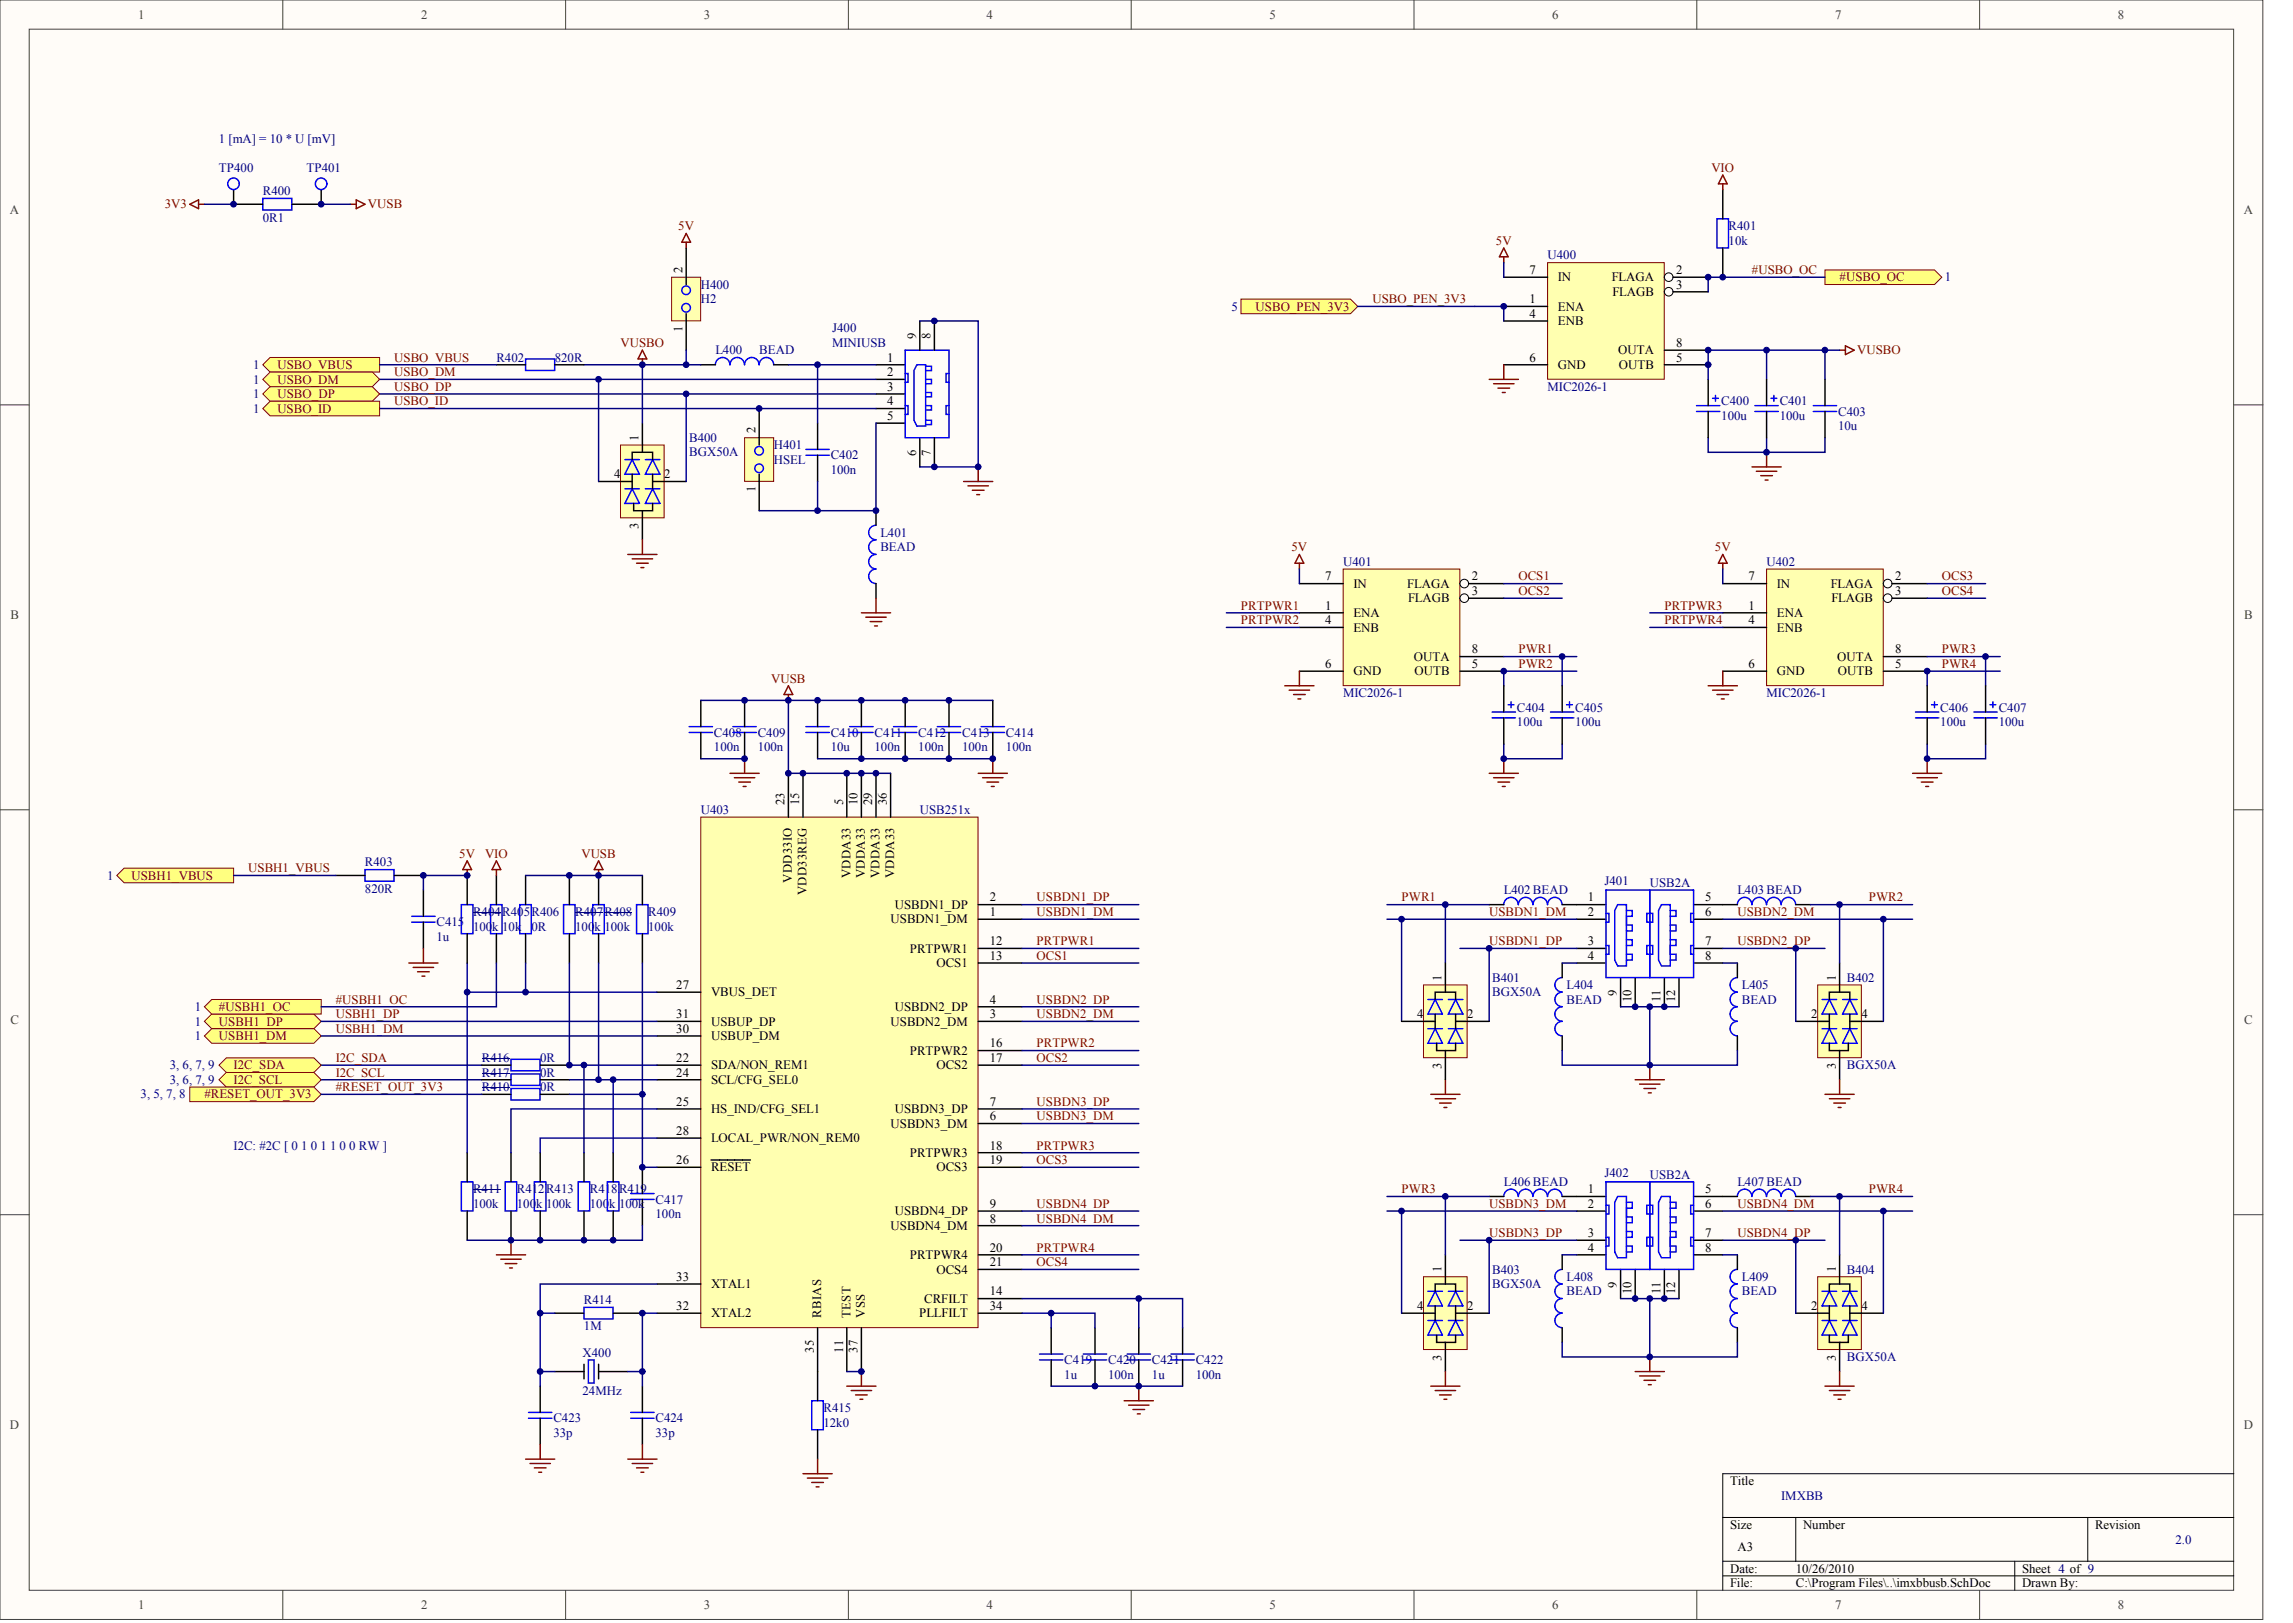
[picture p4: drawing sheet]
<svg xmlns="http://www.w3.org/2000/svg" width="840mm" height="594mm" viewBox="0 0 840 594" stroke-linecap="round" stroke-linejoin="round" font-family="sans-serif">
<defs><g id="words">
<g font-size="4.7" fill="#404040">
<text x="50.6" y="6.9">1</text>
<text x="154.2" y="6.9">2</text>
<text x="257.7" y="6.9">3</text>
<text x="361.3" y="6.9">4</text>
<text x="464.8" y="6.9">5</text>
<text x="568.4" y="6.9">6</text>
<text x="671.9" y="6.9">7</text>
<text x="775.5" y="6.9">8</text>
<text x="3.6" y="78.3">A</text>
<text x="821.6" y="78.3">A</text>
<text x="3.8" y="226.5">B</text>
<text x="821.7" y="226.5">B</text>
<text x="3.8" y="374.7">C</text>
<text x="821.7" y="374.7">C</text>
<text x="3.6" y="522.9">D</text>
<text x="821.6" y="522.9">D</text>
<text x="50.6" y="589">1</text>
<text x="154.2" y="589">2</text>
<text x="257.7" y="589">3</text>
<text x="361.3" y="589">4</text>
<text x="464.8" y="589">5</text>
<text x="568.4" y="589">6</text>
<text x="671.9" y="589">7</text>
<text x="775.5" y="589">8</text>
</g>
<g font-size="4.7" fill="#000080">
<text x="80.2" y="52.3">1 [mA] = 10 * U [mV]</text>
<text x="80.2" y="62.9">TP400</text>
<text x="112.3" y="62.9">TP401</text>
<text x="96.2" y="71.5">R400</text>
<text x="96.2" y="81.1">0R1</text>
<text x="633" y="84.3">R401</text>
<text x="633" y="89.6">10k</text>
<text x="566.7" y="95">U400</text>
<text x="256.6" y="105.7">H400</text>
<text x="712.1" y="103">1</text>
<text x="256.6" y="111">H2</text>
<text x="450.9" y="113.7">5</text>
<text x="304.7" y="121.7">J400</text>
<text x="262" y="129.7">L400</text>
<text x="278" y="129.7">BEAD</text>
<text x="304.7" y="127">MINIUSB</text>
<text x="92.8" y="135">1</text>
<text x="181.8" y="132.4">R402</text>
<text x="203.1" y="132.4">820R</text>
<text x="92.8" y="140.4">1</text>
<text x="566.7" y="143">MIC2026-1</text>
<text x="92.8" y="145.7">1</text>
<text x="630.3" y="148.4">C400</text>
<text x="651.7" y="148.4">C401</text>
<text x="92.8" y="151.1">1</text>
<text x="630.3" y="153.7">100u</text>
<text x="651.7" y="153.7">100u</text>
<text x="673.1" y="152.1">C403</text>
<text x="252.3" y="161.7">B400</text>
<text x="673.1" y="157.5">10u</text>
<text x="252.3" y="167.1">BGX50A</text>
<text x="283.3" y="164.4">H401</text>
<text x="283.3" y="169.8">HSEL</text>
<text x="304.2" y="168.2">C402</text>
<text x="304.2" y="173.5">100n</text>
<text x="322.4" y="196.5">L401</text>
<text x="322.4" y="201.8">BEAD</text>
<text x="491.8" y="207.1">U401</text>
<text x="646.9" y="207.1">U402</text>
<text x="491.8" y="255.2">MIC2026-1</text>
<text x="646.9" y="255.2">MIC2026-1</text>
<text x="555.4" y="260.5">C404</text>
<text x="576.8" y="260.5">C405</text>
<text x="710.5" y="260.5">C406</text>
<text x="731.9" y="260.5">C407</text>
<text x="261.4" y="269.6">C408</text>
<text x="277.5" y="269.6">C409</text>
<text x="304.2" y="269.6">C410</text>
<text x="320.2" y="269.6">C411</text>
<text x="336.3" y="269.6">C412</text>
<text x="352.3" y="269.6">C413</text>
<text x="368.3" y="269.6">C414</text>
<text x="555.4" y="265.9">100u</text>
<text x="576.8" y="265.9">100u</text>
<text x="710.5" y="265.9">100u</text>
<text x="731.9" y="265.9">100u</text>
<text x="261.4" y="275">100n</text>
<text x="277.5" y="275">100n</text>
<text x="304.2" y="275">10u</text>
<text x="320.2" y="275">100n</text>
<text x="336.3" y="275">100n</text>
<text x="352.3" y="275">100n</text>
<text x="368.3" y="275">100n</text>
<text x="256.6" y="297.9">U403</text>
<text x="336.8" y="297.9">USB251x</text>
<text x="133.6" y="317.2">R403</text>
<text x="39.3" y="322">1</text>
<text x="133.6" y="326.8">820R</text>
<text x="550.6" y="327.3">L402 BEAD</text>
<text x="587.5" y="324.1">J401</text>
<text x="604.1" y="324.6">USB2A</text>
<text x="636.2" y="327.3">L403 BEAD</text>
<text x="173.2" y="335.3">R404</text>
<text x="183.9" y="335.3">R405</text>
<text x="194.6" y="335.3">R406</text>
<text x="210.6" y="335.3">R407</text>
<text x="221.3" y="335.3">R408</text>
<text x="237.4" y="335.3">R409</text>
<text x="159.8" y="339.1">C415</text>
<text x="173.2" y="340.7">100k</text>
<text x="183.9" y="340.7">10k</text>
<text x="194.6" y="340.7">0R</text>
<text x="210.6" y="340.7">100k</text>
<text x="221.3" y="340.7">100k</text>
<text x="237.4" y="340.7">100k</text>
<text x="159.8" y="344.4">1u</text>
<text x="546.4" y="359.4">B401</text>
<text x="676.3" y="359.4">B402</text>
<text x="546.4" y="364.7">BGX50A</text>
<text x="573.6" y="362">L404</text>
<text x="637.8" y="362">L405</text>
<text x="71.4" y="370">1</text>
<text x="573.6" y="367.4">BEAD</text>
<text x="637.8" y="367.4">BEAD</text>
<text x="71.4" y="375.4">1</text>
<text x="71.4" y="380.7">1</text>
<text x="176.4" y="388.7">R416</text>
<text x="197.8" y="388.7">0R</text>
<text x="62.2" y="391.4">3, 6, 7, 9</text>
<text x="176.4" y="394.1">R417</text>
<text x="197.8" y="394.1">0R</text>
<text x="676.3" y="391.4">BGX50A</text>
<text x="62.2" y="396.7">3, 6, 7, 9</text>
<text x="176.4" y="399.4">R410</text>
<text x="197.8" y="399.4">0R</text>
<text x="51.5" y="402.1">3, 5, 7, 8</text>
<text x="85.5" y="420.8">I2C: #2C [ 0 1 0 1 1 0 0 RW ]</text>
<text x="587.5" y="430.9">J402</text>
<text x="604.1" y="431.5">USB2A</text>
<text x="173.2" y="436.8">R411</text>
<text x="189.2" y="436.8">R412</text>
<text x="199.9" y="436.8">R413</text>
<text x="216" y="436.8">R418</text>
<text x="226.7" y="436.8">R419</text>
<text x="550.6" y="434.1">L406 BEAD</text>
<text x="636.2" y="434.1">L407 BEAD</text>
<text x="173.2" y="442.1">100k</text>
<text x="189.2" y="442.1">100k</text>
<text x="199.9" y="442.1">100k</text>
<text x="216" y="442.1">100k</text>
<text x="226.7" y="442.1">100k</text>
<text x="240" y="440.5">C417</text>
<text x="240" y="445.9">100n</text>
<text x="546.4" y="466.2">B403</text>
<text x="676.3" y="466.2">B404</text>
<text x="546.4" y="471.5">BGX50A</text>
<text x="573.6" y="468.8">L408</text>
<text x="637.8" y="468.8">L409</text>
<text x="213.8" y="477.4">R414</text>
<text x="573.6" y="474.2">BEAD</text>
<text x="637.8" y="474.2">BEAD</text>
<text x="213.8" y="487">1M</text>
<text x="213.3" y="496.6">X400</text>
<text x="389.7" y="499.3">C419</text>
<text x="405.8" y="499.3">C420</text>
<text x="421.8" y="499.3">C421</text>
<text x="437.8" y="499.3">C422</text>
<text x="676.3" y="498.2">BGX50A</text>
<text x="389.7" y="504.6">1u</text>
<text x="405.8" y="504.6">100n</text>
<text x="421.8" y="504.6">1u</text>
<text x="437.8" y="504.6">100n</text>
<text x="213.3" y="510.5">24MHz</text>
<text x="202.6" y="520.7">C423</text>
<text x="240" y="520.7">C424</text>
<text x="301.5" y="516.9">R415</text>
<text x="202.6" y="526">33p</text>
<text x="240" y="526">33p</text>
<text x="301.5" y="522.3">12k0</text>
<text x="652.2" y="549">IMXBB</text>
<text x="796.5" y="565">2.0</text>
</g>
<g font-size="4.7" fill="#800000">
<text x="626.7" y="62.9">VIO</text>
<text x="60.3" y="76.3">3V3</text>
<text x="134.7" y="76.3">VUSB</text>
<text x="248.4" y="84.3">5V</text>
<text x="547.7" y="89.6">5V</text>
<text x="641.5" y="100.3">#USBO_OC</text>
<text x="673.6" y="103">#USBO_OC</text>
<text x="459.8" y="113.7">USBO_PEN_3V3</text>
<text x="502.5" y="111">USBO_PEN_3V3</text>
<text x="227.2" y="127">VUSBO</text>
<text x="680" y="129.7">VUSBO</text>
<text x="101.6" y="135">USBO_VBUS</text>
<text x="144.3" y="132.4">USBO_VBUS</text>
<text x="144.3" y="137.7">USBO_DM</text>
<text x="101.6" y="140.4">USBO_DM</text>
<text x="144.3" y="143">USBO_DP</text>
<text x="101.6" y="145.7">USBO_DP</text>
<text x="144.3" y="148.4">USBO_ID</text>
<text x="101.6" y="151.1">USBO_ID</text>
<text x="472.9" y="201.8">5V</text>
<text x="627.9" y="201.8">5V</text>
<text x="556" y="212.5">OCS1</text>
<text x="711" y="212.5">OCS3</text>
<text x="556" y="217.8">OCS2</text>
<text x="711" y="217.8">OCS4</text>
<text x="454.4" y="223.2">PRTPWR1</text>
<text x="609.4" y="223.2">PRTPWR3</text>
<text x="454.4" y="228.5">PRTPWR2</text>
<text x="609.4" y="228.5">PRTPWR4</text>
<text x="556" y="239.2">PWR1</text>
<text x="711" y="239.2">PWR3</text>
<text x="556" y="244.5">PWR2</text>
<text x="711" y="244.5">PWR4</text>
<text x="282.4" y="249.9">VUSB</text>
<text x="168.2" y="314">5V</text>
<text x="177.6" y="314">VIO</text>
<text x="212.9" y="314">VUSB</text>
<text x="48.1" y="322">USBH1_VBUS</text>
<text x="90.9" y="319.3">USBH1_VBUS</text>
<text x="379.6" y="330">USBDN1_DP</text>
<text x="513.2" y="330">PWR1</text>
<text x="684.3" y="330">PWR2</text>
<text x="379.6" y="335.3">USBDN1_DM</text>
<text x="545.3" y="335.3">USBDN1_DM</text>
<text x="636.2" y="335.3">USBDN2_DM</text>
<text x="379.6" y="346">PRTPWR1</text>
<text x="545.3" y="346">USBDN1_DP</text>
<text x="636.2" y="346">USBDN2_DP</text>
<text x="379.6" y="351.3">OCS1</text>
<text x="80.2" y="370">#USBH1_OC</text>
<text x="123" y="367.4">#USBH1_OC</text>
<text x="379.6" y="367.4">USBDN2_DP</text>
<text x="80.2" y="375.4">USBH1_DP</text>
<text x="123" y="372.7">USBH1_DP</text>
<text x="379.6" y="372.7">USBDN2_DM</text>
<text x="80.2" y="380.7">USBH1_DM</text>
<text x="123" y="378">USBH1_DM</text>
<text x="379.6" y="383.4">PRTPWR2</text>
<text x="123" y="388.7">I2C_SDA</text>
<text x="379.6" y="388.7">OCS2</text>
<text x="85.5" y="391.4">I2C_SDA</text>
<text x="123" y="394.1">I2C_SCL</text>
<text x="85.5" y="396.7">I2C_SCL</text>
<text x="123" y="399.4">#RESET_OUT_3V3</text>
<text x="74.8" y="402.1">#RESET_OUT_3V3</text>
<text x="379.6" y="404.8">USBDN3_DP</text>
<text x="379.6" y="410.1">USBDN3_DM</text>
<text x="379.6" y="420.8">PRTPWR3</text>
<text x="379.6" y="426.1">OCS3</text>
<text x="513.2" y="436.8">PWR3</text>
<text x="684.3" y="436.8">PWR4</text>
<text x="379.6" y="442.1">USBDN4_DP</text>
<text x="545.3" y="442.1">USBDN3_DM</text>
<text x="636.2" y="442.1">USBDN4_DM</text>
<text x="379.6" y="447.5">USBDN4_DM</text>
<text x="545.3" y="452.8">USBDN3_DP</text>
<text x="636.2" y="452.8">USBDN4_DP</text>
<text x="379.6" y="458.2">PRTPWR4</text>
<text x="379.6" y="463.5">OCS4</text>
</g>
<g font-size="4.7">
<text x="560" y="100.3">7</text>
<text x="613.7" y="100.3">2</text>
<text x="570.4" y="103">IN</text>
<text x="590.1" y="103">FLAGA</text>
<text x="613.7" y="105.7">3</text>
<text x="560" y="111">1</text>
<text x="570.4" y="113.7">ENA</text>
<text x="590.4" y="108.3">FLAGB</text>
<text x="560" y="116.3">4</text>
<text x="570.4" y="119">ENB</text>
<text x="592.5" y="129.7">OUTA</text>
<text x="613.7" y="127">8</text>
<text x="324.8" y="132.4">1</text>
<text x="324.8" y="137.7">2</text>
<text x="560" y="132.4">6</text>
<text x="570.4" y="135">GND</text>
<text x="592.8" y="135">OUTB</text>
<text x="613.7" y="132.4">5</text>
<text x="324.8" y="143">3</text>
<text x="324.8" y="148.4">4</text>
<text x="324.8" y="153.7">5</text>
<text x="224.9" y="175.1">4</text>
<text x="243.2" y="175.1">2</text>
<text x="485.2" y="212.5">7</text>
<text x="495.6" y="215.2">IN</text>
<text x="515.3" y="215.2">FLAGA</text>
<text x="538.9" y="212.5">2</text>
<text x="640.2" y="212.5">7</text>
<text x="650.6" y="215.2">IN</text>
<text x="670.3" y="215.2">FLAGA</text>
<text x="693.9" y="212.5">2</text>
<text x="515.6" y="220.5">FLAGB</text>
<text x="538.9" y="217.8">3</text>
<text x="670.6" y="220.5">FLAGB</text>
<text x="693.9" y="217.8">3</text>
<text x="485.2" y="223.2">1</text>
<text x="495.6" y="225.8">ENA</text>
<text x="640.2" y="223.2">1</text>
<text x="650.6" y="225.8">ENA</text>
<text x="485.2" y="228.5">4</text>
<text x="495.6" y="231.2">ENB</text>
<text x="640.2" y="228.5">4</text>
<text x="650.6" y="231.2">ENB</text>
<text x="538.9" y="239.2">8</text>
<text x="693.9" y="239.2">8</text>
<text x="485.2" y="244.5">6</text>
<text x="517.7" y="241.9">OUTA</text>
<text x="538.9" y="244.5">5</text>
<text x="640.2" y="244.5">6</text>
<text x="672.7" y="241.9">OUTA</text>
<text x="693.9" y="244.5">5</text>
<text x="495.6" y="247.2">GND</text>
<text x="518" y="247.2">OUTB</text>
<text x="650.6" y="247.2">GND</text>
<text x="673" y="247.2">OUTB</text>
<text x="362.5" y="330">2</text>
<text x="581.4" y="330">1</text>
<text x="624.4" y="330">5</text>
<text x="327.6" y="332.7">USBDN1_DP</text>
<text x="362.5" y="335.3">1</text>
<text x="581.4" y="335.3">2</text>
<text x="624.4" y="335.3">6</text>
<text x="326.1" y="338">USBDN1_DM</text>
<text x="362.5" y="346">12</text>
<text x="581.4" y="346">3</text>
<text x="624.4" y="346">7</text>
<text x="333.1" y="348.7">PRTPWR1</text>
<text x="362.5" y="351.3">13</text>
<text x="581.4" y="351.3">4</text>
<text x="624.4" y="351.3">8</text>
<text x="342.9" y="354">OCS1</text>
<text x="247.6" y="362">27</text>
<text x="260.3" y="364.7">VBUS_DET</text>
<text x="327.6" y="370">USBDN2_DP</text>
<text x="362.5" y="367.4">4</text>
<text x="247.6" y="372.7">31</text>
<text x="260.3" y="375.4">USBUP_DP</text>
<text x="326.1" y="375.4">USBDN2_DM</text>
<text x="362.5" y="372.7">3</text>
<text x="518.9" y="372.7">4</text>
<text x="537.3" y="372.7">2</text>
<text x="663.2" y="372.7">2</text>
<text x="681.6" y="372.7">4</text>
<text x="247.6" y="378">30</text>
<text x="260.3" y="380.7">USBUP_DM</text>
<text x="362.5" y="383.4">16</text>
<text x="247.6" y="388.7">22</text>
<text x="333.1" y="386.1">PRTPWR2</text>
<text x="362.5" y="388.7">17</text>
<text x="247.6" y="394.1">24</text>
<text x="260.3" y="391.4">SDA/NON_REM1</text>
<text x="342.9" y="391.4">OCS2</text>
<text x="260.3" y="396.7">SCL/CFG_SEL0</text>
<text x="247.6" y="404.8">25</text>
<text x="260.3" y="407.4">HS_IND/CFG_SEL1</text>
<text x="327.6" y="407.4">USBDN3_DP</text>
<text x="362.5" y="404.8">7</text>
<text x="326.1" y="412.8">USBDN3_DM</text>
<text x="362.5" y="410.1">6</text>
<text x="247.6" y="415.4">28</text>
<text x="260.3" y="418.1">LOCAL_PWR/NON_REM0</text>
<text x="333.1" y="423.4">PRTPWR3</text>
<text x="362.5" y="420.8">18</text>
<text x="247.6" y="426.1">26</text>
<text x="260.3" y="428.8">RESET</text>
<text x="342.9" y="428.8">OCS3</text>
<text x="362.5" y="426.1">19</text>
<text x="581.4" y="436.8">1</text>
<text x="624.4" y="436.8">5</text>
<text x="362.5" y="442.1">9</text>
<text x="581.4" y="442.1">2</text>
<text x="624.4" y="442.1">6</text>
<text x="327.6" y="444.8">USBDN4_DP</text>
<text x="362.5" y="447.5">8</text>
<text x="326.1" y="450.2">USBDN4_DM</text>
<text x="581.4" y="452.8">3</text>
<text x="624.4" y="452.8">7</text>
<text x="333.1" y="460.8">PRTPWR4</text>
<text x="362.5" y="458.2">20</text>
<text x="581.4" y="458.2">4</text>
<text x="624.4" y="458.2">8</text>
<text x="342.9" y="466.2">OCS4</text>
<text x="362.5" y="463.5">21</text>
<text x="247.6" y="468.8">33</text>
<text x="260.3" y="471.5">XTAL1</text>
<text x="247.6" y="479.5">32</text>
<text x="338.5" y="476.9">CRFILT</text>
<text x="362.5" y="474.2">14</text>
<text x="362.5" y="479.5">34</text>
<text x="518.9" y="479.5">4</text>
<text x="537.3" y="479.5">2</text>
<text x="663.2" y="479.5">2</text>
<text x="681.6" y="479.5">4</text>
<text x="260.3" y="482.2">XTAL2</text>
<text x="336.5" y="482.2">PLLFILT</text>
<text x="633.5" y="543.6">Title</text>
<text x="633.5" y="559.6">Size</text>
<text x="660.2" y="559.6">Number</text>
<text x="767.1" y="559.6">Revision</text>
<text x="636.2" y="567.7">A3</text>
<text x="633.5" y="575.7">Date:</text>
<text x="657.5" y="575.7">10/26/2010</text>
<text x="740.4" y="575.7">Sheet 4 of 9</text>
<text x="633.5" y="581">File:</text>
<text x="657.5" y="581">C:\Program Files\..\imxbbusb.SchDoc</text>
<text x="740.4" y="581">Drawn By:</text>
</g>
<g font-size="4.6">
<text x="249.9" y="99.9" transform="rotate(-90 249.9 99.9)">2</text>
<text x="249.9" y="121.5" transform="rotate(-90 249.9 121.5)">1</text>
<text x="335.4" y="123.9" transform="rotate(-90 335.4 123.9)">9</text>
<text x="340.8" y="123.9" transform="rotate(-90 340.8 123.9)">8</text>
<text x="233.9" y="161.3" transform="rotate(-90 233.9 161.3)">1</text>
<text x="276.6" y="158.6" transform="rotate(-90 276.6 158.6)">2</text>
<text x="335.4" y="166.9" transform="rotate(-90 335.4 166.9)">6</text>
<text x="340.8" y="166.9" transform="rotate(-90 340.8 166.9)">7</text>
<text x="276.6" y="180.3" transform="rotate(-90 276.6 180.3)">1</text>
<text x="233.9" y="193.6" transform="rotate(-90 233.9 193.6)">3</text>
<text x="287.3" y="294.8" transform="rotate(-90 287.3 294.8)">23</text>
<text x="292.7" y="294.8" transform="rotate(-90 292.7 294.8)">15</text>
<text x="308.7" y="294.8" transform="rotate(-90 308.7 294.8)">5</text>
<text x="314" y="294.8" transform="rotate(-90 314 294.8)">10</text>
<text x="319.4" y="294.8" transform="rotate(-90 319.4 294.8)">29</text>
<text x="324.7" y="294.8" transform="rotate(-90 324.7 294.8)">36</text>
<text x="290" y="323.1" transform="rotate(-90 290 323.1)">VDD33IO</text>
<text x="311.4" y="321.5" transform="rotate(-90 311.4 321.5)">VDDA33</text>
<text x="316.7" y="321.5" transform="rotate(-90 316.7 321.5)">VDDA33</text>
<text x="322.1" y="321.5" transform="rotate(-90 322.1 321.5)">VDDA33</text>
<text x="327.4" y="321.5" transform="rotate(-90 327.4 321.5)">VDDA33</text>
<text x="295.3" y="327.7" transform="rotate(-90 295.3 327.7)">VDD33REG</text>
<text x="527.9" y="358.9" transform="rotate(-90 527.9 358.9)">1</text>
<text x="672.2" y="358.9" transform="rotate(-90 672.2 358.9)">1</text>
<text x="592" y="364.5" transform="rotate(-90 592 364.5)">9</text>
<text x="597.4" y="366.9" transform="rotate(-90 597.4 366.9)">10</text>
<text x="608.1" y="366.9" transform="rotate(-90 608.1 366.9)">11</text>
<text x="613.4" y="366.9" transform="rotate(-90 613.4 366.9)">12</text>
<text x="527.9" y="391.2" transform="rotate(-90 527.9 391.2)">3</text>
<text x="672.2" y="391.2" transform="rotate(-90 672.2 391.2)">3</text>
<text x="527.9" y="465.7" transform="rotate(-90 527.9 465.7)">1</text>
<text x="672.2" y="465.7" transform="rotate(-90 672.2 465.7)">1</text>
<text x="592" y="471.3" transform="rotate(-90 592 471.3)">9</text>
<text x="597.4" y="473.7" transform="rotate(-90 597.4 473.7)">10</text>
<text x="608.1" y="473.7" transform="rotate(-90 608.1 473.7)">11</text>
<text x="613.4" y="473.7" transform="rotate(-90 613.4 473.7)">12</text>
<text x="300.7" y="482.3" transform="rotate(-90 300.7 482.3)">RBIAS</text>
<text x="311.4" y="482.3" transform="rotate(-90 311.4 482.3)">TEST</text>
<text x="316.7" y="482.3" transform="rotate(-90 316.7 482.3)">VSS</text>
<text x="298" y="495.1" transform="rotate(-90 298 495.1)">35</text>
<text x="308.7" y="495.1" transform="rotate(-90 308.7 495.1)">11</text>
<text x="314" y="495.1" transform="rotate(-90 314 495.1)">37</text>
<text x="527.9" y="498" transform="rotate(-90 527.9 498)">3</text>
<text x="672.2" y="498" transform="rotate(-90 672.2 498)">3</text>
</g>
</g></defs>
<g fill="#fffcf8" stroke="#404040" stroke-width=".37">
<path d="M0 0h828.6v592.8h-828.6z"/>
<path d="M10.7 10.7h807.2v571.4h-807.2z"/>
</g>
<g fill="none" stroke="#404040" stroke-width=".37">
<path d="M103.6 0v10.7M207.1 0v10.7M310.7 0v10.7M414.2 0v10.7M517.8 0v10.7M621.3 0v10.7M724.9 0v10.7M0 148.2h10.7M817.9 148.2h10.7M0 296.4h10.7M817.9 296.4h10.7M0 444.6h10.7"/>
<path d="M817.9 444.6h10.7M103.6 582.2v10.6M207.1 582.2v10.6M310.7 582.2v10.6M414.2 582.2v10.6M517.8 582.2v10.6M621.3 582.2v10.6M724.9 582.2v10.6"/>
</g>
<path d="M817.9 539.4h-187.1v42.8M630.8 555.5h187.1M657.5 555.5v16M764.5 555.5v16M630.8 571.5h187.1M630.8 576.8h187.1M737.7 571.5v10.7" fill="none" stroke="#000" stroke-width=".37"/>
<path d="M256.6 299.1h101.5v186.9h-101.5z" fill="#ffffb0" stroke="#800000" stroke-width=".37"/>
<g fill="none" stroke="#000" stroke-width=".53">
<path d="M288.7 283.1v16M294 283.1v16M310.1 283.1v16M315.4 283.1v16M320.8 283.1v16M326.1 283.1v16M358.2 331.1h16M358.2 336.5h16M358.2 352.5h16M358.2 347.2h16M240.6 363.2h16M240.6 379.2h16"/>
<path d="M240.6 373.9h16M358.2 373.9h16M358.2 368.5h16M240.6 389.9h16M240.6 395.2h16M358.2 389.9h16M358.2 384.5h16M240.6 405.9h16M240.6 416.6h16M358.2 405.9h16M358.2 411.2h16M240.6 427.3h16"/>
<path d="M260.3 424.6h14.5M358.2 427.3h16M358.2 421.9h16M358.2 448.6h16M358.2 443.3h16M358.2 459.3h16M240.6 470h16M358.2 464.7h16M358.2 475.3h16M240.6 480.7h16M299.4 486v16M310.1 486v16"/>
<path d="M315.4 486v16M358.2 480.7h16"/>
</g>
<path d="M646.9 208.3h42.7v42.7h-42.7z" fill="#ffffb0" stroke="#800000" stroke-width=".37"/>
<path d="M630.8 213.6h16.1M689.6 213.6h16.1M630.8 224.3h16.1" fill="none" stroke="#000" stroke-width=".53"/>
<circle cx="691.2" cy="213.6" r="1.58" fill="#fffcf8" stroke="#000" stroke-width=".37"/>
<path d="M689.6 219h16.1M630.8 245.7h16.1M689.6 245.7h16.1M689.6 240.3h16.1" fill="none" stroke="#000" stroke-width=".53"/>
<circle cx="691.2" cy="218.9" r="1.58" fill="#fffcf8" stroke="#000" stroke-width=".37"/>
<path d="M630.8 229.7h16.1" fill="none" stroke="#000" stroke-width=".53"/>
<path d="M491.8 208.3h42.7v42.7h-42.7z" fill="#ffffb0" stroke="#800000" stroke-width=".37"/>
<path d="M475.8 213.6h16M534.6 213.6h16M475.8 224.3h16" fill="none" stroke="#000" stroke-width=".53"/>
<circle cx="536.2" cy="213.6" r="1.58" fill="#fffcf8" stroke="#000" stroke-width=".37"/>
<path d="M534.6 219h16M475.8 245.7h16M534.6 245.7h16M534.6 240.3h16" fill="none" stroke="#000" stroke-width=".53"/>
<circle cx="536.2" cy="218.9" r="1.58" fill="#fffcf8" stroke="#000" stroke-width=".37"/>
<g fill="none" stroke="#000" stroke-width=".53">
<path d="M475.8 229.7h16M235.2 320.5v10.6M545.3 331.1h5.3M572 331.1h16.1M577.4 336.5h10.7M620.1 331.1h16.1M620.1 336.5h10.7M657.5 331.1h5.4M235.2 341.8v10.7M572 352.5v5.3M577.4 347.2h10.7M577.4 352.5h10.7"/>
<path d="M593.4 357.8v10.7M598.7 357.8v10.7M609.4 357.8v10.7M614.8 357.8v10.7M620.1 347.2h10.7M620.1 352.5h10.7M636.2 352.5v5.3M572 379.2v5.3M636.2 379.2v5.3M235.2 427.3v9.6M235.2 439v9.6M545.3 438h5.3"/>
<path d="M572 438h16.1M620.1 438h16.1M657.5 438h5.4M572 459.3v5.4M577.4 443.3h10.7M577.4 454h10.7M577.4 459.3h10.7M620.1 443.3h10.7M620.1 454h10.7M620.1 459.3h10.7M636.2 459.3v5.4M593.4 464.7v10.6"/>
<path d="M598.7 464.7v10.6M609.4 464.7v10.6M614.8 464.7v10.6M203.1 480.7h10.7M213.8 499.4v5.3M219.2 499.4v5.3M224.5 480.7h10.7M384.9 486v9.6M384.9 497.8v9.6M400.9 486v9.6M400.9 497.8v9.6M417 486v9.6"/>
<path d="M417 497.8v9.6M433 486v9.6M433 497.8v9.6M572 486v5.4M636.2 486v5.4M197.8 507.4v9.6M197.8 519.1v9.6M203.1 502h10.7M219.2 502h10.7M235.2 507.4v9.6M235.2 519.1v9.6M299.4 502v10.7"/>
<path d="M299.4 523.4v10.7"/>
</g>
<g fill="none" stroke="#00f" stroke-width=".53">
<path d="M233.1 331.1h4.2v10.7h-4.2zM555.9 331.1a2.65 2.65 0 0 0-2.6-2.6 2.65 2.65 0 0 0-2.7 2.6M561.3 331.1a2.65 2.65 0 0 0-2.7-2.6 2.65 2.65 0 0 0-2.6 2.6M572 331.1a2.67 2.67 0 0 0-2.7-2.6 2.67 2.67 0 0 0-2.7 2.6 2.65 2.65 0 0 0-2.6-2.6 2.65 2.65 0 0 0-2.7 2.6M588.1 325.8h16v32h-16zM588.1 334.3h1v3.2h-1M592.3 331.1h3.2v22.5h-3.2l-1-2.2v-18.1zM595.5 333.3h2.2v2.1h-2.2v3.2h2.2v2.1h-2.2M603 334.3h2.2v3.2h-2.2zM604.1 325.8h16v32h-16zM608.4 331.1h3.2v22.5h-3.2l-1.1-2.2v-18.1zM611.6 338.6h2.1v2.1h-2.1"/>
<path d="M611.6 333.3h2.1v2.1h-2.1M620.1 334.3h-1v3.2h1M641.5 331.1a2.65 2.65 0 0 0-2.7-2.6 2.65 2.65 0 0 0-2.6 2.6M652.2 331.1a2.67 2.67 0 0 0-2.7-2.6 2.67 2.67 0 0 0-2.7 2.6 2.65 2.65 0 0 0-2.6-2.6 2.65 2.65 0 0 0-2.7 2.6M657.5 331.1a2.65 2.65 0 0 0-2.7-2.6 2.65 2.65 0 0 0-2.6 2.6M572 357.8a2.67 2.67 0 0 0-2.7 2.7 2.67 2.67 0 0 0 2.7 2.7 2.64 2.64 0 0 0-2.7 2.6 2.64 2.64 0 0 0 2.7 2.7M588.1 346.1h1v3.2h-1M595.5 344h2.2v2.1h-2.2M595.5 349.3h2.2v2.1h-2.2M603 346.1h2.2v3.2h-2.2zM611.6 344h2.1v2.1h-2.1v3.2h2.1v2.1h-2.1M620.1 346.1h-1v3.2h1"/>
<path d="M636.2 357.8a2.67 2.67 0 0 0-2.7 2.7 2.67 2.67 0 0 0 2.7 2.7 2.64 2.64 0 0 0-2.7 2.6 2.64 2.64 0 0 0 2.7 2.7M572 368.5a2.67 2.67 0 0 0-2.7 2.7 2.67 2.67 0 0 0 2.7 2.7 2.64 2.64 0 0 0-2.7 2.6 2.64 2.64 0 0 0 2.7 2.6M636.2 368.5a2.67 2.67 0 0 0-2.7 2.7 2.67 2.67 0 0 0 2.7 2.7 2.64 2.64 0 0 0-2.7 2.6 2.64 2.64 0 0 0 2.7 2.6M230.9 439h8.6M230.9 436.9h8.6M555.9 438a2.65 2.65 0 0 0-2.6-2.7 2.65 2.65 0 0 0-2.7 2.7M561.3 438a2.65 2.65 0 0 0-2.7-2.7 2.65 2.65 0 0 0-2.6 2.7M572 438a2.67 2.67 0 0 0-2.7-2.7 2.67 2.67 0 0 0-2.7 2.7 2.65 2.65 0 0 0-2.6-2.7 2.65 2.65 0 0 0-2.7 2.7M588.1 432.6h16v32.1h-16zM592.3 438h3.2v22.4h-3.2l-1-2.2v-18.1zM604.1 432.6h16v32.1h-16zM608.4 438h3.2v22.4h-3.2l-1.1-2.2v-18.1z"/>
<path d="M641.5 438a2.65 2.65 0 0 0-2.7-2.7 2.65 2.65 0 0 0-2.6 2.7M652.2 438a2.67 2.67 0 0 0-2.7-2.7 2.67 2.67 0 0 0-2.7 2.7 2.65 2.65 0 0 0-2.6-2.7 2.65 2.65 0 0 0-2.7 2.7M657.5 438a2.65 2.65 0 0 0-2.7-2.7 2.65 2.65 0 0 0-2.6 2.7M588.1 441.2h1v3.2h-1M588.1 452.9h1v3.2h-1M595.5 450.8h2.2v2.1h-2.2M595.5 456.1h2.2v2.1h-2.2M595.5 440.1h2.2v2.1h-2.2v3.2h2.2v2.2h-2.2M603 441.2h2.2v3.2h-2.2zM603 452.9h2.2v3.2h-2.2zM611.6 445.4h2.1v2.2h-2.1M611.6 440.1h2.1v2.1h-2.1"/>
<path d="M611.6 450.8h2.1v2.1h-2.1v3.2h2.1v2.1h-2.1M620.1 441.2h-1v3.2h1M620.1 452.9h-1v3.2h1M213.8 478.5h10.7v4.3h-10.7zM572 475.3a2.64 2.64 0 0 0-2.7 2.7 2.64 2.64 0 0 0 2.7 2.6M572 464.7a2.67 2.67 0 0 0-2.7 2.6 2.67 2.67 0 0 0 2.7 2.7 2.64 2.64 0 0 0-2.7 2.6 2.64 2.64 0 0 0 2.7 2.7M636.2 475.3a2.64 2.64 0 0 0-2.7 2.7 2.64 2.64 0 0 0 2.7 2.6M636.2 464.7a2.67 2.67 0 0 0-2.7 2.6 2.67 2.67 0 0 0 2.7 2.7 2.64 2.64 0 0 0-2.7 2.6 2.64 2.64 0 0 0 2.7 2.7M215.4 497.8h2.1v8.5h-2.1zM380.6 497.8h8.6M380.6 495.6h8.6M396.7 497.8h8.5"/>
<path d="M396.7 495.6h8.5M412.7 497.8h8.6M412.7 495.6h8.6M428.7 497.8h8.6M428.7 495.6h8.6M572 480.7a2.64 2.64 0 0 0-2.7 2.6 2.64 2.64 0 0 0 2.7 2.7M636.2 480.7a2.64 2.64 0 0 0-2.7 2.6 2.64 2.64 0 0 0 2.7 2.7M193.5 519.1h8.6M193.5 517h8.6M230.9 519.1h8.6M230.9 517h8.6M297.2 512.7h4.3v10.7h-4.3z"/>
</g>
<g fill="none" stroke="#000080" stroke-width=".53">
<path d="M475.8 208.3v5.3M550.6 213.6h21.4M550.6 219h21.4M630.8 208.3v5.3M705.7 213.6h21.3M705.7 219h21.3M449.1 224.3h26.7M449.1 229.7h26.7M604.1 224.3h26.7M604.1 229.7h26.7M550.6 240.3h26.8M550.6 245.7h26.8"/>
<path d="M705.7 240.3h26.7M705.7 245.7h26.7M374.2 331.1h42.8M374.2 336.5h42.8M507.9 331.1h37.4M507.9 336.5h69.5M529.2 331.1v21.4M630.8 336.5h69.5M662.9 331.1h37.4M374.2 347.2h42.8M374.2 352.5h42.8M534.6 347.2h42.8"/>
<path d="M572 352.5h5.4M630.8 347.2h37.4M630.8 352.5h5.4M374.2 368.5h42.8M374.2 373.9h42.8M593.4 368.5h21.4M374.2 384.5h42.8M374.2 389.9h42.8M572 384.5v5.4h64.2v-5.4M374.2 405.9h42.8M374.2 411.2h42.8M374.2 421.9h42.8"/>
<path d="M374.2 427.3h42.8M507.9 438h37.4M662.9 438h37.4M374.2 443.3h42.8M374.2 448.6h42.8M374.2 459.3h42.8M507.9 443.3h69.5M534.6 454h42.8M572 459.3h5.4M630.8 443.3h69.5M630.8 459.3h5.4M630.8 454h37.4"/>
<path d="M240.6 470h-42.8v10.7M374.2 464.7h42.8M593.4 475.3h21.4M203.1 480.7h-5.3v26.7M240.6 480.7h-5.4v26.7M572 491.4v5.3h64.2v-5.3M197.8 502h5.3M229.9 502h5.3M310.1 502h5.3M384.9 507.4h48.1"/>
</g>
<g fill="none" stroke="#800000" stroke-width=".53">
<path d="M475.8 206.2v2.1M475.8 203l1.6 3.2h-3.2zM630.8 203l1.6 3.2h-3.2zM630.8 206.2v2.1M470.4 251h10.7M472 252.6h7.5M473.6 254.2h4.3M475.3 255.8h1M475.8 245.7v5.3M625.5 251h10.7M627.1 252.6h7.5M628.7 254.2h4.3"/>
<path d="M630.3 255.8h1.1M630.8 245.7v5.3M550.6 277.7v5.4M705.7 277.7v5.4M545.3 283.1h10.7M546.9 284.7h7.5M548.5 286.3h4.3M550.1 287.9h1.1M700.3 283.1h10.7M701.9 284.7h7.5M703.5 286.3h4.3M705.1 287.9h1.1"/>
<path d="M529.2 395.2v5.4M598.7 395.2h10.7M600.3 396.8h7.5M602 398.4h4.2M604.1 389.9v5.3M523.9 400.6h10.7M525.5 402.2h7.5M527.1 403.8h4.3M528.7 405.4h1.1M603.6 400h1M181.8 459.3h10.7M187.1 454v5.3"/>
<path d="M183.4 460.9h7.4M185 462.5h4.2M186.6 464.1h1M604.1 496.7v5.3M310.1 507.4h10.7M311.7 509h7.5M313.3 510.6h4.2M314.9 512.2h1M315.4 502v5.4M411.6 512.7h10.7M413.2 514.3h7.5M414.8 515.9h4.3"/>
<path d="M416.4 517.5h1.1M417 507.4v5.3M598.7 502h10.7M600.3 503.6h7.5M602 505.2h4.2M603.6 506.9h1M192.5 534.1h10.6M194.1 535.7h7.4M195.7 537.3h4.2M197.3 538.9h1M197.8 528.7v5.4M229.9 534.1h10.7"/>
<path d="M231.5 535.7h7.5M233.1 537.3h4.3M234.7 538.9h1.1M235.2 528.7v5.4M294 539.4h10.7M299.4 534.1v5.3M295.6 541h7.5M297.2 542.6h4.3M298.8 544.2h1.1"/>
</g>
<path d="M665.6 360.5h16v26.7h-16z" fill="#ffffb0" stroke="#800000" stroke-width=".37"/>
<path d="M667.2 365.9h5.3M667.2 376.5h5.3M669.8 365.9l2.7 5.3h-5.3zM669.8 376.5l2.7 5.4h-5.3zM674.7 365.9h5.3M674.7 376.5h5.3M677.3 365.9l2.7 5.3h-5.3zM677.3 376.5l2.7 5.4h-5.3z" fill="none" stroke="#00f" stroke-width=".53"/>
<path d="M673.6 352.5v10.7M657.5 373.9h12.3M669.8 365.9v-2.7h7.5v2.7M669.8 371.2v5.3M677.3 371.2v5.3M677.3 373.9h12.3M669.8 381.9v2.6h7v-2.6M673.6 384.5v10.7" fill="none" stroke="#000" stroke-width=".53"/>
<path d="M673.6 395.2v5.4M668.2 400.6h10.7M669.8 402.2h7.5M671.4 403.8h4.3M673.1 405.4h1" fill="none" stroke="#800000" stroke-width=".53"/>
<path d="M673.6 331.1v21.4M689.6 336.5v37.4M657.5 347.2v26.7" fill="none" stroke="#000080" stroke-width=".53"/>
<path d="M521.2 467.3h16v26.7h-16z" fill="#ffffb0" stroke="#800000" stroke-width=".37"/>
<path d="M522.8 472.7h5.4M525.5 472.7l2.7 5.3h-5.4zM530.3 472.7h5.4M533 472.7l2.7 5.3h-5.4zM522.8 483.4h5.4M525.5 483.4l2.7 5.3h-5.4zM530.3 483.4h5.4M533 483.4l2.7 5.3h-5.4z" fill="none" stroke="#00f" stroke-width=".53"/>
<path d="M529.2 459.3v10.7M525.5 472.7v-2.7h7.5v2.7M525.5 478v5.4M533 478v5.4M513.2 480.7h12.3M526 488.7v2.7h7v-2.7M529.2 491.4v10.6M533 480.7h12.3" fill="none" stroke="#000" stroke-width=".53"/>
<path d="M523.9 507.4h10.7M525.5 509h7.5M527.1 510.6h4.3M528.7 512.2h1.1M529.2 502v5.4" fill="none" stroke="#800000" stroke-width=".53"/>
<path d="M529.2 438v21.3" fill="none" stroke="#000080" stroke-width=".53"/>
<path d="M665.6 467.3h16v26.7h-16z" fill="#ffffb0" stroke="#800000" stroke-width=".37"/>
<path d="M667.2 472.7h5.3M669.8 472.7l2.7 5.3h-5.3zM674.7 472.7h5.3M677.3 472.7l2.7 5.3h-5.3zM667.2 483.4h5.3M669.8 483.4l2.7 5.3h-5.3zM674.7 483.4h5.3M677.3 483.4l2.7 5.3h-5.3z" fill="none" stroke="#00f" stroke-width=".53"/>
<path d="M673.6 459.3v10.7M669.8 472.7v-2.7h7.5v2.7M669.8 478v5.4M677.3 478v5.4M657.5 480.7h12.3M669.8 488.7v2.7h7v-2.7M673.6 491.4v10.6M677.3 480.7h12.3" fill="none" stroke="#000" stroke-width=".53"/>
<path d="M668.2 507.4h10.7M669.8 509h7.5M671.4 510.6h4.3M673.1 512.2h1M673.6 502v5.4" fill="none" stroke="#800000" stroke-width=".53"/>
<path d="M513.2 336.5v37.4M545.3 347.2v26.7M673.6 438v21.3M513.2 443.3v37.4M545.3 454v26.7M657.5 454v26.7M689.6 443.3v37.4" fill="none" stroke="#000080" stroke-width=".53"/>
<path d="M521.2 360.5h16v26.7h-16z" fill="#ffffb0" stroke="#800000" stroke-width=".37"/>
<g fill="none" stroke="#00f" stroke-width=".53">
<path d="M96.2 72.6h10.7v4.3h-10.7zM252.3 268.1h8.6M252.3 266h8.6M268.4 268.1h8.5M268.4 266h8.5M295.1 268.1h8.5M295.1 266h8.5M311.1 268.1h8.6M311.1 266h8.6M327.2 268.1h8.5M327.2 266h8.5M343.2 268.1h8.6"/>
<path d="M343.2 266h8.6M359.2 268.1h8.6M359.2 266h8.6M522.8 365.9h5.4M522.8 376.5h5.4M525.5 365.9l2.7 5.3h-5.4zM525.5 376.5l2.7 5.4h-5.4zM530.3 365.9h5.4M530.3 376.5h5.4M533 365.9l2.7 5.3h-5.4zM533 376.5l2.7 5.4h-5.4zM195.7 432.6h4.2v10.6h-4.2z"/>
</g>
<g fill="none" stroke="#000" stroke-width=".53">
<path d="M85.5 74.8h10.7M106.9 74.8h10.7M256.6 256.4v9.6M272.6 256.4v9.6M299.4 256.4v9.6M315.4 256.4v9.6M331.4 256.4v9.6M347.5 256.4v9.6M363.5 256.4v9.6M256.6 268.1v9.6M272.6 268.1v9.6M299.4 268.1v9.6"/>
<path d="M315.4 268.1v9.6M331.4 268.1v9.6M347.5 268.1v9.6M363.5 268.1v9.6M529.2 352.5v10.7M513.2 373.9h12.3M525.5 365.9v-2.7h7.5v2.7M525.5 371.2v5.3M533 371.2v5.3M533 373.9h12.3M526 381.9v2.6h7v-2.6M529.2 384.5v10.7"/>
<path d="M197.8 421.9v10.7M197.8 443.3v10.7"/>
</g>
<path d="M74.8 74.8h10.7M117.6 74.8h10.7M256.6 256.4h106.9M288.7 256.4v26.7h37.4M256.6 277.7h16M299.4 277.7h64.1M374.2 475.3h58.8v10.7M417 475.3v10.7M374.2 480.7h26.7v5.3M384.9 480.7v5.3" fill="none" stroke="#000080" stroke-width=".53"/>
<g fill="none" stroke="#800000" stroke-width=".53">
<path d="M69.5 74.8l3.2-1.6v3.2zM72.7 74.8h2.1M128.3 74.8h2.1M130.4 73.2l3.2 1.6-3.2 1.6zM288.7 251l1.6 3.2h-3.2zM288.7 254.2v2.2M272.6 277.7v5.4M363.5 277.7v5.4M267.3 283.1h10.7M268.9 284.7h7.5M270.5 286.3h4.3M272.1 287.9h1.1"/>
<path d="M358.2 283.1h10.7M359.8 284.7h7.5M361.4 286.3h4.3M363 287.9h1.1M219.2 315.1l1.6 3.2h-3.2zM219.2 318.3v2.2"/>
</g>
<g fill="#ffff80" stroke="#800000" stroke-width=".37">
<path d="M74.8 373.9l2.7-2.7h37.4l2.7 2.7-2.7 2.6h-37.4z" fill-rule="evenodd"/>
<path d="M74.8 379.2l2.7-2.7h37.4l2.7 2.7-2.7 2.7h-37.4z" fill-rule="evenodd"/>
</g>
<g fill="none" stroke="#000" stroke-width=".53">
<path d="M336.8 117.5v10.7M342.1 117.5v10.7M256.6 133.5h5.4M283.3 133.5h5.4M320.8 133.5h10.6M320.8 138.9h10.6M299.4 154.9v9.6M320.8 144.2h10.6M320.8 149.5h10.6M320.8 154.9h10.6M299.4 166.6v9.6M336.8 160.2v10.7"/>
<path d="M342.1 160.2v10.7M320.8 186.9v5.4M320.8 213.6v5.4"/>
</g>
<g fill="none" stroke="#00f" stroke-width=".53">
<path d="M267.2 133.5a2.65 2.65 0 0 0-2.6-2.7 2.65 2.65 0 0 0-2.6 2.7M277.9 133.5a2.67 2.67 0 0 0-2.6-2.6 2.67 2.67 0 0 0-2.7 2.6 2.65 2.65 0 0 0-2.7-2.7 2.65 2.65 0 0 0-2.6 2.7M283.3 133.5a2.65 2.65 0 0 0-2.7-2.7 2.65 2.65 0 0 0-2.6 2.7M331.4 128.2h16.1v32h-16.1zM331.4 136.7h1.1v3.2h-1.1M335.7 133.5h3.2v22.5h-3.2l-1-2.2v-18.1zM338.9 134.1h2.2v1.6h-2.2M338.9 138.9h2.2v1.6h-2.2M347.5 136.7h-1.1v3.2h1.1M331.4 148.5h1.1v3.2h-1.1M338.9 153.8h2.2v1.6h-2.2M338.9 143.7h2.2v1.6h-2.2"/>
<path d="M338.9 148.5h2.2v1.6h-2.2M347.5 148.5h-1.1v3.2h1.1M295.1 166.6h8.5M295.1 164.5h8.5M320.8 197.6a2.64 2.64 0 0 0-2.7 2.7 2.64 2.64 0 0 0 2.7 2.6M320.8 192.3a2.64 2.64 0 0 0-2.7 2.6 2.64 2.64 0 0 0 2.7 2.7M320.8 203a2.67 2.67 0 0 0-2.7 2.6 2.67 2.67 0 0 0 2.7 2.7 2.64 2.64 0 0 0-2.7 2.6 2.64 2.64 0 0 0 2.7 2.7"/>
</g>
<path d="M251.3 85.5l1.6 3.2h-3.2zM251.3 88.7v2.1M352.8 176.2h10.7M354.4 177.9h7.5M356 179.5h4.3M358.2 170.9v5.3M357.6 181.1h1.1M320.8 219v5.3M315.4 224.3h10.7M317 225.9h7.5M318.6 227.5h4.3M320.2 229.1h1.1" fill="none" stroke="#800000" stroke-width=".53"/>
<path d="M336.8 117.5h21.4v53.4h-21.4M139 138.9h181.8M139 144.2h181.8M139 149.5h181.8M320.8 154.9v32h-21.4v-10.7" fill="none" stroke="#000080" stroke-width=".53"/>
<g fill="#ffff80" stroke="#800000" stroke-width=".37">
<path d="M96.2 133.5l2.7-2.7h40.1v5.4h-40.1z" fill-rule="evenodd"/>
<path d="M96.2 144.2l2.7-2.7h37.4l2.7 2.7-2.7 2.7h-37.4z" fill-rule="evenodd"/>
<path d="M96.2 138.9l2.7-2.7h37.4l2.7 2.7-2.7 2.6h-37.4z" fill-rule="evenodd"/>
<path d="M454.4 109.5h40.1l2.7 2.7-2.7 2.6h-40.1z" fill-rule="evenodd"/>
<path d="M96.2 149.5l2.7-2.6h40.1v5.3h-40.1z" fill-rule="evenodd"/>
<path d="M668.2 98.8h40.1l2.7 2.7-2.7 2.6h-40.1z" fill-rule="evenodd"/>
</g>
<path d="M566.7 96.1h42.7v42.7h-42.7z" fill="#ffffb0" stroke="#800000" stroke-width=".37"/>
<path d="M550.6 101.5h16.1M550.6 112.2h16.1M609.4 101.5h16.1" fill="none" stroke="#000" stroke-width=".53"/>
<circle cx="611" cy="101.4" r="1.58" fill="#fffcf8" stroke="#000" stroke-width=".37"/>
<path d="M609.4 106.8h16.1M550.6 133.5h16.1M609.4 133.5h16.1M609.4 128.2h16.1" fill="none" stroke="#000" stroke-width=".53"/>
<circle cx="611" cy="106.8" r="1.58" fill="#fffcf8" stroke="#000" stroke-width=".37"/>
<path d="M550.6 117.5h16.1" fill="none" stroke="#000" stroke-width=".53"/>
<path d="M550.6 94v2.1M550.6 90.8l1.6 3.2h-3.2zM545.3 138.9h10.7M550.6 133.5v5.4M546.9 140.5h7.5M548.5 142.1h4.3M550.1 143.7h1.1M641.5 170.9h10.7M643.1 172.5h7.5M644.7 174.1h4.3M646.3 175.7h1.1M646.9 165.6v5.3" fill="none" stroke="#800000" stroke-width=".53"/>
<path d="M550.6 96.1v5.4M497.2 112.2h42.7" fill="none" stroke="#000080" stroke-width=".53"/>
<path d="M227.2 162.9h16v26.6h-16z" fill="#ffffb0" stroke="#800000" stroke-width=".37"/>
<g fill="none" stroke="#00f" stroke-width=".53">
<path d="M228.8 168.2h5.4M228.8 178.9h5.4M231.5 168.2l2.7 5.4h-5.4zM231.5 178.9l2.7 5.4h-5.4zM236.3 168.2h5.3M236.3 178.9h5.3M239 168.2l2.6 5.4h-5.3zM239 178.9l2.6 5.4h-5.3zM190.3 331.1h4.2v10.7h-4.2zM206.4 331.1h4.2v10.7h-4.2zM217 331.1h4.3v10.7h-4.3zM168.9 432.6h4.3v10.6h-4.3z"/>
<path d="M185 432.6h4.2v10.6h-4.2z"/>
</g>
<g fill="none" stroke="#000" stroke-width=".53">
<path d="M235.2 154.9v10.7M219.2 176.2h12.3M231.5 168.2v-2.6h7.5v2.6M231.5 173.6v5.3M239 173.6v5.3M239 176.2h12.3M232 184.3v2.6h7v-2.6M235.2 186.9v10.7M192.5 320.5v10.6M208.5 320.5v10.6M219.2 320.5v10.6M192.5 341.8v10.7"/>
<path d="M208.5 341.8v10.7M219.2 341.8v10.7M171.1 421.9v10.7M187.1 421.9v10.7M171.1 443.3v10.7M187.1 443.3v10.7"/>
</g>
<g fill="none" stroke="#000080" stroke-width=".53">
<path d="M213.8 133.5h42.8M219.2 138.9v37.3M235.2 133.5v21.4M288.7 133.5h10.7M320.8 133.5h-21.4v21.4M251.3 144.2v32M192.5 320.5h42.7M192.5 352.5v10.7M219.2 352.5v42.7M235.2 352.5v74.8h5.4M117.6 373.9h123M117.6 379.2h123"/>
<path d="M117.6 389.9h58.8M117.6 395.2h58.8M240.6 405.9h-53.5v16M240.6 416.6h-42.8v5.3M235.2 448.6v5.4h-64.1"/>
</g>
<path d="M235.2 197.6v5.4M229.9 203h10.7M231.5 204.6h7.5M233.1 206.2h4.3M234.7 207.8h1.1" fill="none" stroke="#800000" stroke-width=".53"/>
<path d="M210.6 334h10.2M221.3 334h10.2M173.2 435.5h10.2" fill="none" stroke="#000080" stroke-width=".37"/>
<path d="M245.9 101.5h10.7v15.9h-10.7z" fill="#ffffb0" stroke="#800000" stroke-width=".37"/>
<path d="M251.3 90.8v13.3M251.3 114.8v13.4" fill="none" stroke="#000" stroke-width=".53"/>
<g fill="none" stroke="#00f" stroke-width=".53">
<circle cx="251.2" cy="112.7" r="1.58"/>
<circle cx="251.2" cy="106.3" r="1.58"/>
</g>
<path d="M251.3 128.2v5.3" fill="none" stroke="#000080" stroke-width=".53"/>
<g fill="#ffff80" stroke="#800000" stroke-width=".37">
<path d="M80.2 389.9l2.7-2.7h32l2.7 2.7-2.7 2.7h-32z" fill-rule="evenodd"/>
<path d="M80.2 395.2l2.7-2.6h32l2.7 2.6-2.7 2.7h-32z" fill-rule="evenodd"/>
<path d="M74.8 368.5l2.7-2.6h40.1v5.3h-40.1z" fill-rule="evenodd"/>
</g>
<path d="M179.6 331.1h4.2v10.7h-4.2z" fill="none" stroke="#00f" stroke-width=".53"/>
<path d="M181.8 320.5v10.6M181.8 341.8v10.7" fill="none" stroke="#000" stroke-width=".53"/>
<path d="M171.1 352.5v10.7h69.5M181.8 352.5v16h-64.2M171.1 363.2v58.7" fill="none" stroke="#000080" stroke-width=".53"/>
<path d="M272.6 160.2h10.7v16h-10.7z" fill="#ffffb0" stroke="#800000" stroke-width=".37"/>
<path d="M181.8 133.5h10.7M203.1 133.5h10.7M278 149.5v13.4M278 173.6v13.3M123 320.5h10.6M144.3 320.5h10.7M155 325.8v9.6M155 337.5v9.7M171.1 320.5v10.6M171.1 341.8v10.7" fill="none" stroke="#000" stroke-width=".53"/>
<g fill="none" stroke="#00f" stroke-width=".53">
<path d="M192.5 131.4h10.6v4.2h-10.6zM133.6 318.3h10.7v4.2h-10.7zM150.8 337.5h8.5M150.8 335.4h8.5M168.9 331.1h4.3v10.7h-4.3z"/>
<circle cx="278" cy="165" r="1.58"/>
<circle cx="278" cy="171.4" r="1.58"/>
</g>
<path d="M139 133.5h42.8M278 186.9h21.4" fill="none" stroke="#000080" stroke-width=".53"/>
<path d="M235.2 128.2l1.6 3.2h-3.2zM235.2 131.4v2.1M673.6 128.2h2.1M675.7 126.6l3.2 1.6-3.2 1.6zM171.1 315.1l1.6 3.2h-3.2zM171.1 318.3v2.2" fill="none" stroke="#800000" stroke-width=".53"/>
<path d="M173.2 334h10.2" fill="none" stroke="#000080" stroke-width=".37"/>
<path d="M42.8 320.5l2.6-2.7h40.1v5.3h-40.1z" fill-rule="evenodd" fill="#ffff80" stroke="#800000" stroke-width=".37"/>
<path d="M85.5 320.5h37.5M171.1 320.5h-16.1v5.3" fill="none" stroke="#000080" stroke-width=".53"/>
<path d="M630.8 64.1l1.6 3.2h-3.2zM630.8 67.3v2.1M181.8 315.1l1.6 3.2h-3.2zM181.8 318.3v2.2M149.7 352.5h10.7M151.3 354.1h7.5M152.9 355.7h4.3M154.5 357.3h1.1M155 347.2v5.3" fill="none" stroke="#800000" stroke-width=".53"/>
<path d="M628.7 80.1h4.2v10.6h-4.2z" fill="none" stroke="#00f" stroke-width=".53"/>
<path d="M630.8 69.4v10.7M630.8 90.8v10.7" fill="none" stroke="#000" stroke-width=".53"/>
<path d="M69.5 397.9h45.4l2.7 2.7-2.7 2.6h-45.4z" fill-rule="evenodd" fill="#ffff80" stroke="#800000" stroke-width=".37"/>
<g fill="none" stroke="#00f" stroke-width=".53">
<path d="M621.2 148.5h8.6M621.2 150.6h8.6M627.1 145.8h2.1M628.1 144.7v2.2M642.6 148.5h8.5M642.6 150.6h8.5M648.5 145.8h2.1M649.5 144.7v2.2M664 148.5h8.5M664 150.6h8.5M552.2 258h2.2M553.3 256.9v2.1"/>
<path d="M573.6 258h2.2M574.7 256.9v2.1M707.3 258h2.1M708.3 256.9v2.1M728.7 258h2.1M729.7 256.9v2.1M546.4 260.6h8.5M546.4 262.8h8.5M567.7 260.6h8.6M567.7 262.8h8.6M701.4 260.6h8.5M701.4 262.8h8.5"/>
<path d="M722.8 260.6h8.5M722.8 262.8h8.5M187.1 398.4h10.6v4.2h-10.6zM187.1 387.7h10.6v4.3h-10.6zM187.1 393.1h10.6v4.2h-10.6zM211.7 432.6h4.2v10.6h-4.2zM222.4 432.6h4.2v10.6h-4.2z"/>
<circle cx="85.5" cy="67.3" r="2.11"/>
<circle cx="117.6" cy="67.3" r="2.11"/>
</g>
<g fill="none" stroke="#000" stroke-width=".53">
<path d="M85.5 69.4v5.4M117.6 69.4v5.4M625.5 138.9v9.6M646.9 138.9v9.6M668.2 138.9v9.6M625.5 150.6v9.6M646.9 150.6v9.6M668.2 150.6v9.6M550.6 251v9.6M572 251v9.6M705.7 251v9.6M727 251v9.6"/>
<path d="M550.6 262.8v9.6M572 262.8v9.6M705.7 262.8v9.6M727 262.8v9.6M176.4 389.9h10.7M176.4 395.2h10.7M197.8 389.9h10.7M197.8 395.2h10.7M176.4 400.6h10.7M197.8 400.6h10.7M213.8 421.9v10.7M224.5 421.9v10.7"/>
<path d="M213.8 443.3v10.7M224.5 443.3v10.7"/>
</g>
<path d="M176.4 398.1h10.2M176.4 387.4h10.2M176.4 392.8h10.2" fill="none" stroke="#000080" stroke-width=".37"/>
<g fill="none" stroke="#000080" stroke-width=".53">
<path d="M539.9 112.2h10.7v5.3M668.2 101.5h-42.7v5.3M646.9 128.2v10.7M668.2 128.2v10.7M673.6 128.2h-48.1v10.7M625.5 160.2v5.4h21.4v-5.4M668.2 160.2v5.4h-21.3M550.6 245.7v5.3M572 240.3v10.7M705.7 245.7v5.3M727 240.3v10.7M550.6 272.4v5.3h21.4v-5.3"/>
<path d="M705.7 272.4v5.3h21.3v-5.3M208.5 352.5v37.4h32.1M604.1 368.5v21.4M208.5 395.2h32.1M213.8 389.9v32M224.5 395.2v26.7M117.6 400.6h58.8M208.5 400.6h26.7M604.1 475.3v21.4"/>
</g>
<g fill="#000080" stroke="#000080" stroke-width=".37">
<circle cx="85.5" cy="74.7" r="1.04"/>
<circle cx="117.6" cy="74.7" r="1.04"/>
<circle cx="155" cy="320.4" r="1.04"/>
<circle cx="171" cy="363.2" r="1.04"/>
<circle cx="171" cy="320.4" r="1.04"/>
<circle cx="187.1" cy="453.9" r="1.04"/>
<circle cx="192.4" cy="363.2" r="1.04"/>
<circle cx="197.8" cy="502" r="1.04"/>
<circle cx="197.8" cy="480.7" r="1.04"/>
<circle cx="197.8" cy="453.9" r="1.04"/>
<circle cx="208.5" cy="389.9" r="1.04"/>
<circle cx="208.5" cy="320.4" r="1.04"/>
<circle cx="213.8" cy="453.9" r="1.04"/>
<circle cx="213.8" cy="389.9" r="1.04"/>
<circle cx="219.2" cy="395.2" r="1.04"/>
<circle cx="219.2" cy="320.4" r="1.04"/>
<circle cx="219.2" cy="138.8" r="1.04"/>
<circle cx="224.5" cy="453.9" r="1.04"/>
<circle cx="224.5" cy="395.2" r="1.04"/>
<circle cx="235.2" cy="502" r="1.04"/>
<circle cx="235.2" cy="480.7" r="1.04"/>
<circle cx="235.2" cy="427.2" r="1.04"/>
<circle cx="235.2" cy="400.5" r="1.04"/>
<circle cx="235.2" cy="133.5" r="1.04"/>
<circle cx="251.2" cy="144.2" r="1.04"/>
<circle cx="251.2" cy="133.5" r="1.04"/>
<circle cx="272.6" cy="277.7" r="1.04"/>
<circle cx="272.6" cy="256.3" r="1.04"/>
<circle cx="278" cy="149.5" r="1.04"/>
<circle cx="288.7" cy="283" r="1.04"/>
<circle cx="288.7" cy="256.3" r="1.04"/>
<circle cx="294" cy="283" r="1.04"/>
<circle cx="299.3" cy="256.3" r="1.04"/>
<circle cx="299.3" cy="186.9" r="1.04"/>
<circle cx="299.3" cy="133.5" r="1.04"/>
<circle cx="310" cy="283" r="1.04"/>
<circle cx="315.4" cy="502" r="1.04"/>
<circle cx="315.4" cy="283" r="1.04"/>
<circle cx="315.4" cy="277.7" r="1.04"/>
<circle cx="315.4" cy="256.3" r="1.04"/>
<circle cx="320.7" cy="283" r="1.04"/>
<circle cx="320.7" cy="186.9" r="1.04"/>
<circle cx="331.4" cy="277.7" r="1.04"/>
<circle cx="331.4" cy="256.3" r="1.04"/>
<circle cx="342.1" cy="170.9" r="1.04"/>
<circle cx="342.1" cy="117.5" r="1.04"/>
<circle cx="347.5" cy="277.7" r="1.04"/>
<circle cx="347.5" cy="256.3" r="1.04"/>
<circle cx="358.2" cy="170.9" r="1.04"/>
<circle cx="363.5" cy="277.7" r="1.04"/>
<circle cx="384.9" cy="480.7" r="1.04"/>
<circle cx="400.9" cy="507.4" r="1.04"/>
<circle cx="417" cy="507.4" r="1.04"/>
<circle cx="417" cy="475.3" r="1.04"/>
<circle cx="513.2" cy="443.3" r="1.04"/>
<circle cx="513.2" cy="336.4" r="1.04"/>
<circle cx="529.2" cy="437.9" r="1.04"/>
<circle cx="529.2" cy="331.1" r="1.04"/>
<circle cx="545.3" cy="453.9" r="1.04"/>
<circle cx="545.3" cy="347.1" r="1.04"/>
<circle cx="550.6" cy="277.7" r="1.04"/>
<circle cx="550.6" cy="245.7" r="1.04"/>
<circle cx="550.6" cy="112.1" r="1.04"/>
<circle cx="572" cy="240.3" r="1.04"/>
<circle cx="598.7" cy="475.3" r="1.04"/>
<circle cx="598.7" cy="368.5" r="1.04"/>
<circle cx="604.1" cy="496.7" r="1.04"/>
<circle cx="604.1" cy="475.3" r="1.04"/>
<circle cx="604.1" cy="389.9" r="1.04"/>
<circle cx="604.1" cy="368.5" r="1.04"/>
<circle cx="609.4" cy="475.3" r="1.04"/>
<circle cx="609.4" cy="368.5" r="1.04"/>
<circle cx="625.4" cy="133.5" r="1.04"/>
<circle cx="625.4" cy="128.2" r="1.04"/>
<circle cx="625.4" cy="101.4" r="1.04"/>
<circle cx="630.8" cy="101.4" r="1.04"/>
<circle cx="646.8" cy="165.5" r="1.04"/>
<circle cx="646.8" cy="128.2" r="1.04"/>
<circle cx="657.5" cy="453.9" r="1.04"/>
<circle cx="657.5" cy="347.1" r="1.04"/>
<circle cx="668.2" cy="128.2" r="1.04"/>
<circle cx="673.6" cy="437.9" r="1.04"/>
<circle cx="673.6" cy="331.1" r="1.04"/>
<circle cx="689.6" cy="443.3" r="1.04"/>
<circle cx="689.6" cy="336.4" r="1.04"/>
<circle cx="705.6" cy="277.7" r="1.04"/>
<circle cx="705.6" cy="245.7" r="1.04"/>
<circle cx="727" cy="240.3" r="1.04"/>
</g>
<use href="#words"/>
</svg>
